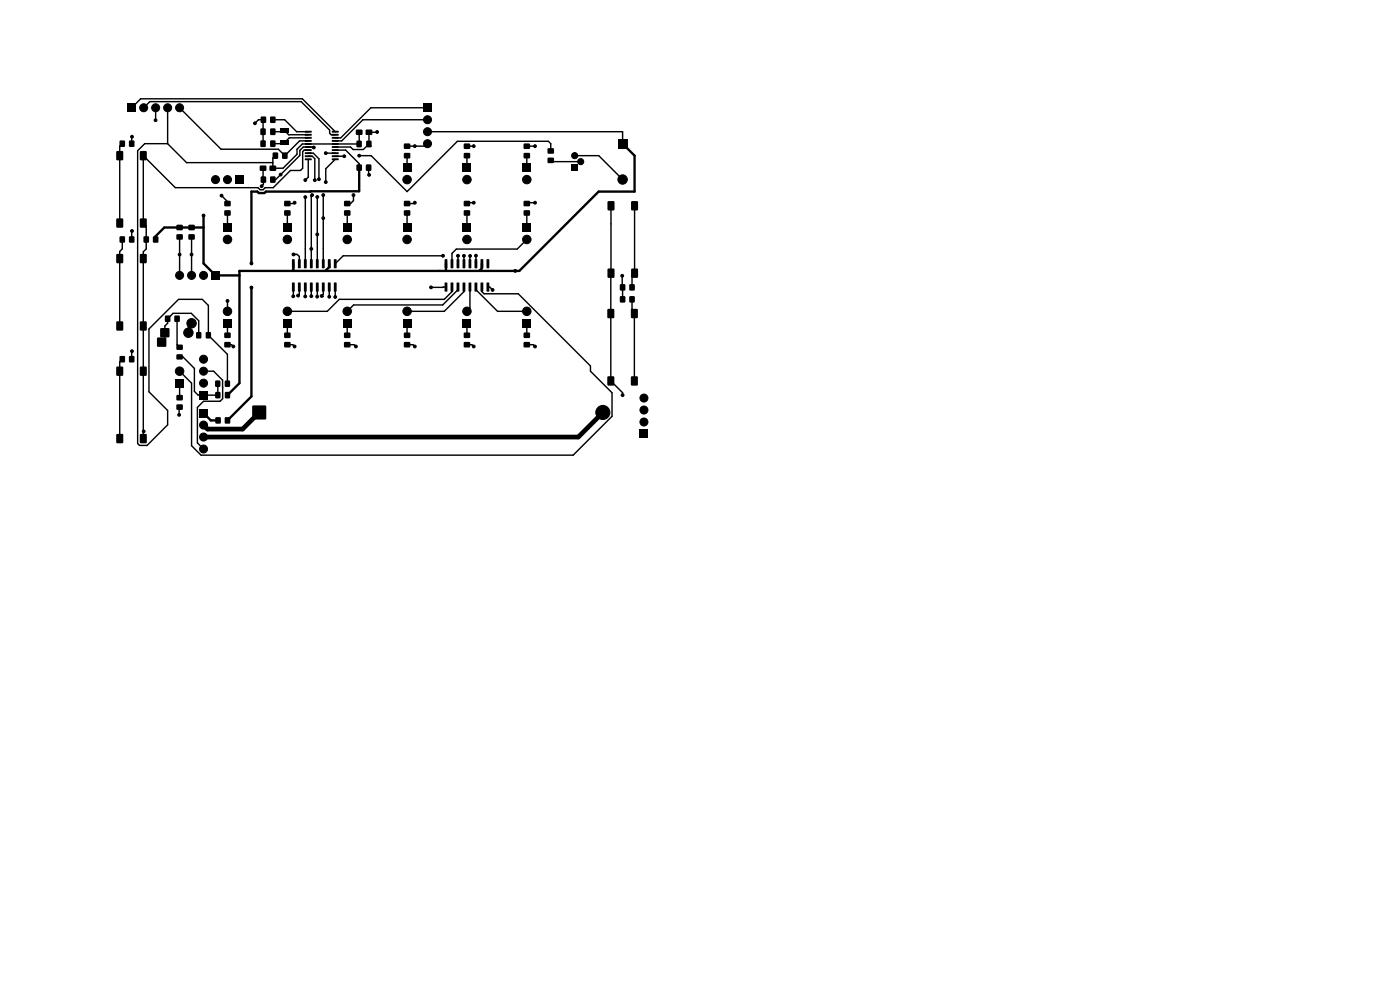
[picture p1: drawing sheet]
<svg xmlns="http://www.w3.org/2000/svg" width="297mm" height="210mm" viewBox="0 0 297 210" stroke-linecap="round" stroke-linejoin="round" font-family="sans-serif">
<g fill="#000">
<path d="M24.7 32.1h1.4v1.8h-1.4zM25.4 29.9h1.1v1.2h-1.1zM27.1 22h1.7v1.7h-1.7zM27.4 29.9h1.1v1.2h-1.1zM29.7 32.1h1.4v1.8h-1.4zM49.9 37.3h1.8v1.7h-1.8zM55.3 29.8h1v1.3h-1zM55.3 27.3h1v1.3h-1zM55.2 35.2h1.3v1h-1.3zM55.4 24.8h1v1.2h-1zM55.4 37.5h1v1.2h-1zM57.4 29.8h1v1.3h-1z"/>
<path d="M57.4 27.3h1v1.3h-1zM57.2 35.2h1.3v1h-1.3zM57.4 24.8h1v1.2h-1zM57.4 37.5h1v1.2h-1zM57.9 32.4h1v1.2h-1zM59.5 27.2h1.8v1h-1.8zM59.5 29.7h1.8v1h-1.8zM59.9 32.4h1v1.2h-1zM64.7 27.8l1.4-.1v.4h-1.4zM64.7 28.4h1.4v.3l-1.4 .1zM64.7 29.1l1.4-.1v.4h-1.4zM64.7 29.7h1.4v.3l-1.4 .1z"/>
<path d="M64.7 30.4l1.4-.1v.4h-1.4zM64.7 31h1.4v.3l-1.4 .1zM64.7 31.7l1.4-.1v.4h-1.4zM64.7 32.3h1.4v.3l-1.4 .1zM64.7 33l1.4-.1v.4h-1.4zM64.7 33.6h1.4v.3l-1.4 .1zM70.4 33.6h1.4v.3l-1.4 .1zM70.4 33l1.4-.1v.4h-1.4zM70.4 32.3h1.4v.3l-1.4 .1zM70.4 31.7l1.4-.1v.4h-1.4zM70.4 31h1.4v.3l-1.4 .1zM70.4 30.4l1.4-.1v.4h-1.4z"/>
<path d="M70.4 29.7h1.4v.3l-1.4 .1zM70.4 29.1l1.4-.1v.4h-1.4zM70.4 28.4h1.4v.3l-1.4 .1zM70.4 27.8l1.4-.1v.4h-1.4zM75.7 29.9h1v1.3h-1zM75.5 27.5h1.4v1.1h-1.4zM75.7 34.9h1v1.3h-1zM77.7 29.9h1.1v1.3h-1.1zM77.6 27.5h1.3v1.1h-1.3zM77.7 34.9h1v1.3h-1zM85.5 34.7h1.8v1.8h-1.8zM85.7 30.5h1.3v1h-1.3z"/>
<path d="M85.7 32.5h1.3v1h-1.3zM89.8 22h1.7v1.7h-1.7zM98.2 34.7h1.8v1.8h-1.8zM98.4 30.5h1.3v1h-1.3zM98.4 32.5h1.3v1h-1.3zM110.9 34.7h1.8v1.8h-1.8zM111.1 30.5h1.3v1h-1.3zM111.1 32.5h1.3v1h-1.3zM116.2 31.5h1.3v1h-1.3zM116.2 33.5h1.3v1h-1.3zM121.3 34.9h1.3v1.3h-1.3zM131.1 29.5h2v2h-2z"/>
<path d="M24.7 46.4h1.4v1.8h-1.4zM24.7 53.9h1.4v1.9h-1.4zM25.4 50.2h1.1v1.2h-1.1zM27.4 50.2h1.1v1.2h-1.1zM29.7 46.4h1.4v1.8h-1.4zM29.7 53.9h1.4v1.9h-1.4zM30.5 50.2h1v1.2h-1zM32.5 50.2h1v1.2h-1zM37.5 47.7h1.2v1.1h-1.2zM37.5 49.7h1.2v1.1h-1.2zM40 47.7h1.3v1.1h-1.3zM40 49.7h1.3v1.1h-1.3z"/>
<path d="M44.9 57.6h1.7v1.7h-1.7zM47.4 47.4h1.8v1.8h-1.8zM47.6 42.7h1.3v1h-1.3zM47.6 44.7h1.3v1h-1.3zM60.1 47.4h1.8v1.8h-1.8zM60.3 42.7h1.3v1h-1.3zM60.3 44.7h1.3v1h-1.3zM62 55l.5 .1-.1 1.8-.5-.1zM63.2 55l.6 .1-.1 1.8-.5-.1zM64.5 55l.6 .1-.1 1.8-.5-.1zM65.8 55l.5 .1-.1 1.8-.4-.1zM67.1 55l.5 .1-.1 1.8-.5-.1z"/>
<path d="M68.3 55l.6 .1-.1 1.8-.5-.1zM69.6 55l.5 .1v1.8l-.5-.1zM70.9 55l.5 .1-.1 1.8-.5-.1zM72.8 47.4h1.8v1.8h-1.8zM73 42.7h1.3v1h-1.3zM73 44.7h1.3v1h-1.3zM85.5 47.4h1.8v1.8h-1.8zM85.7 42.7h1.3v1h-1.3zM85.7 44.7h1.3v1h-1.3zM94.4 55l.5 .1-.1 1.8-.5-.1zM95.6 55l.6 .1-.1 1.8-.5-.1zM96.9 55l.5 .1v1.8l-.5-.1z"/>
<path d="M98.2 47.4h1.8v1.8h-1.8zM98.2 55l.5 .1-.1 1.8-.5-.1zM98.4 42.7h1.3v1h-1.3zM98.4 44.7h1.3v1h-1.3zM99.4 55l.6 .1-.1 1.8-.5-.1zM100.7 55l.6 .1-.1 1.8-.5-.1zM102 55l.5 .1-.1 1.8-.5-.1zM103.2 55l.6 .1-.1 1.8-.5-.1zM110.9 47.4h1.8v1.8h-1.8zM111.1 42.7h1.3v1h-1.3zM111.1 44.7h1.3v1h-1.3zM128.9 42.7h1.4v1.9h-1.4z"/>
<path d="M128.9 57h1.4v1.9h-1.4zM133.9 42.7h1.4v1.9h-1.4zM133.9 57h1.4v1.9h-1.4zM24.7 68.2h1.4v1.9h-1.4zM24.7 77.8h1.4v1.9h-1.4zM25.4 75.6h1.1v1.2h-1.1zM27.4 75.6h1.1v1.2h-1.1zM29.7 68.2h1.4v1.9h-1.4zM29.7 77.8h1.4v1.9h-1.4zM33.4 71.7h1.8v1.8h-1.8zM34 69.7h1.9v1.8h-1.9zM35 67h1.1v1.2h-1.1z"/>
<path d="M37 67h1.1v1.2h-1.1zM37.5 73.2h1.2v1h-1.2zM37.5 75.2h1.2v1h-1.2zM41.7 70.5h1v1.2h-1zM43.7 70.5h1v1.2h-1zM47.6 72.6h1.3v1h-1.3zM47.6 70.6h1.3v1h-1.3zM47.4 67.7h1.8v1.8h-1.8zM60.3 72.6h1.3v1h-1.3zM60.3 70.6h1.3v1h-1.3zM60.1 67.7h1.8v1.8h-1.8zM62 60h.5l-.1 1.9-.5-.1z"/>
<path d="M63.2 60h.6l-.1 1.9-.5-.1zM64.5 60h.6l-.1 1.9-.5-.1zM65.8 60h.5l-.1 1.9-.4-.1zM67.1 60h.5l-.1 1.9-.5-.1zM68.3 60h.6l-.1 1.9-.5-.1zM69.6 60h.5v1.9l-.5-.1zM70.9 60h.5l-.1 1.9-.5-.1zM73 72.6h1.3v1h-1.3zM73 70.6h1.3v1h-1.3zM72.8 67.7h1.8v1.8h-1.8zM85.7 72.6h1.3v1h-1.3zM85.7 70.6h1.3v1h-1.3z"/>
<path d="M85.5 67.7h1.8v1.8h-1.8zM94.4 60h.5l-.1 1.9-.5-.1zM95.6 60h.6l-.1 1.9-.5-.1zM96.9 60h.5v1.9l-.5-.1zM98.2 60h.5l-.1 1.9-.5-.1zM98.4 72.6h1.3v1h-1.3zM98.4 70.6h1.3v1h-1.3zM99.4 60h.6l-.1 1.9-.5-.1zM98.2 67.7h1.8v1.8h-1.8zM100.7 60h.6l-.1 1.9-.5-.1zM102 60h.5l-.1 1.9-.5-.1zM103.2 60h.6l-.1 1.9-.5-.1z"/>
<path d="M111.1 72.6h1.3v1h-1.3zM111.1 70.6h1.3v1h-1.3zM110.9 67.7h1.8v1.8h-1.8zM128.9 65.6h1.4v1.8h-1.4zM128.9 79.9h1.4v1.8h-1.4zM131.6 60.3h1v1.3h-1zM131.6 62.9h1v1.2h-1zM133.6 60.3h1v1.3h-1zM133.6 62.9h1v1.2h-1zM133.9 65.6h1.4v1.8h-1.4zM133.9 79.9h1.4v1.8h-1.4zM24.7 92.1h1.4v1.9h-1.4z"/>
<path d="M29.7 92.1h1.4v1.9h-1.4zM37.5 85.8h1.2v1.1h-1.2zM37.5 83.8h1.2v1.1h-1.2zM37.2 80.4h1.8v1.8h-1.8zM42.3 83h1.7v1.7h-1.7zM42.3 86.8h1.7v1.7h-1.7zM45.7 88.6h1.1v1.2h-1.1zM45.7 80.8h1v1.2h-1zM45.7 83.2h1v1.2h-1zM47.7 88.6h1.1v1.2h-1.1zM47.7 80.8h1v1.2h-1zM47.8 83.2h1v1.2h-1z"/>
<path d="M53.6 86.1h2.8v2.8h-2.8zM135.8 91.2h1.7v1.7h-1.7z"/>
</g>
<g fill="#000" stroke="#000" stroke-width=".21">
<circle cx="28" cy="29" r=".3"/>
<circle cx="30.5" cy="22.9" r=".85"/>
<circle cx="33" cy="25.5" r=".3"/>
<circle cx="33" cy="22.9" r=".85"/>
<circle cx="35.6" cy="22.9" r=".85"/>
<circle cx="38.1" cy="22.9" r=".85"/>
<circle cx="45.7" cy="38.1" r=".85"/>
<circle cx="48.3" cy="38.1" r=".85"/>
<circle cx="54.1" cy="26.2" r=".3"/>
<circle cx="55.5" cy="39.5" r=".3"/>
<circle cx="59.5" cy="37" r=".3"/>
<circle cx="64.8" cy="38.2" r=".3"/>
<circle cx="66.6" cy="31.3" r=".3"/>
<circle cx="66.8" cy="38.2" r=".3"/>
<circle cx="67.7" cy="38" r=".3"/>
<circle cx="69.1" cy="32.5" r=".3"/>
<circle cx="69.1" cy="38.6" r=".3"/>
<circle cx="73" cy="33.1" r=".3"/>
<circle cx="76.2" cy="33" r=".3"/>
<circle cx="78.3" cy="37.1" r=".3"/>
<circle cx="80" cy="28" r=".3"/>
<circle cx="86.4" cy="38.1" r=".9"/>
<circle cx="88" cy="31" r=".3"/>
<circle cx="90.7" cy="27.9" r=".85"/>
<circle cx="90.7" cy="25.4" r=".85"/>
<circle cx="90.7" cy="30.5" r=".85"/>
<circle cx="99.1" cy="38.1" r=".9"/>
<circle cx="100.5" cy="31" r=".3"/>
<circle cx="111.8" cy="38.1" r=".9"/>
<circle cx="113.5" cy="31" r=".3"/>
<circle cx="121.9" cy="33" r=".65"/>
<circle cx="123.2" cy="34.3" r=".65"/>
<circle cx="132.1" cy="38.1" r="1"/>
<circle cx="28" cy="49" r=".3"/>
<circle cx="38.1" cy="58.4" r=".85"/>
<circle cx="38.1" cy="54" r=".3"/>
<circle cx="40.6" cy="58.4" r=".85"/>
<circle cx="40.6" cy="54" r=".3"/>
<circle cx="43.2" cy="58.4" r=".85"/>
<circle cx="43.2" cy="45.7" r=".3"/>
<circle cx="47" cy="41.5" r=".3"/>
<circle cx="48.3" cy="50.8" r=".9"/>
<circle cx="53.3" cy="55.9" r=".3"/>
<circle cx="61" cy="50.8" r=".9"/>
<circle cx="62.3" cy="54" r=".3"/>
<circle cx="62.5" cy="43" r=".3"/>
<circle cx="64.8" cy="41.8" r=".3"/>
<circle cx="66" cy="52.8" r=".3"/>
<circle cx="66.2" cy="41.4" r=".3"/>
<circle cx="67.3" cy="49.7" r=".3"/>
<circle cx="67.3" cy="41.8" r=".3"/>
<circle cx="68.6" cy="41.4" r=".3"/>
<circle cx="68.6" cy="46.3" r=".3"/>
<circle cx="73.7" cy="50.8" r=".9"/>
<circle cx="75" cy="41.4" r=".3"/>
<circle cx="86.4" cy="50.8" r=".9"/>
<circle cx="88" cy="43" r=".3"/>
<circle cx="94" cy="54.3" r=".3"/>
<circle cx="97.2" cy="54.3" r=".3"/>
<circle cx="98.4" cy="54.3" r=".3"/>
<circle cx="99.1" cy="50.8" r=".9"/>
<circle cx="99.7" cy="54.3" r=".3"/>
<circle cx="100.5" cy="43" r=".3"/>
<circle cx="101" cy="54.2" r=".3"/>
<circle cx="109.3" cy="57.5" r=".3"/>
<circle cx="111.8" cy="50.8" r=".9"/>
<circle cx="113.5" cy="43" r=".3"/>
<circle cx="132" cy="58.5" r=".3"/>
<circle cx="28" cy="74.5" r=".3"/>
<circle cx="38.1" cy="78.7" r=".9"/>
<circle cx="40" cy="70.6" r="1"/>
<circle cx="40.6" cy="68.6" r="1"/>
<circle cx="43.2" cy="78.7" r=".85"/>
<circle cx="43.2" cy="76.2" r=".85"/>
<circle cx="48.3" cy="66" r=".9"/>
<circle cx="48.3" cy="63.8" r=".3"/>
<circle cx="49.5" cy="73.5" r=".3"/>
<circle cx="53.3" cy="61" r=".3"/>
<circle cx="61" cy="66" r=".9"/>
<circle cx="62.2" cy="62.8" r=".3"/>
<circle cx="62.5" cy="73.5" r=".3"/>
<circle cx="63.2" cy="62.7" r=".3"/>
<circle cx="64.8" cy="62.9" r=".3"/>
<circle cx="66" cy="62.8" r=".3"/>
<circle cx="67.3" cy="62.9" r=".3"/>
<circle cx="68.2" cy="62.8" r=".3"/>
<circle cx="69.9" cy="62.9" r=".3"/>
<circle cx="71.1" cy="63" r=".3"/>
<circle cx="73.7" cy="66" r=".9"/>
<circle cx="75.5" cy="73.5" r=".3"/>
<circle cx="86.4" cy="66" r=".9"/>
<circle cx="88" cy="73.5" r=".3"/>
<circle cx="91.4" cy="61" r=".3"/>
<circle cx="99.1" cy="66" r=".9"/>
<circle cx="100.5" cy="73.5" r=".3"/>
<circle cx="104.5" cy="61.5" r=".3"/>
<circle cx="111.8" cy="66" r=".9"/>
<circle cx="113.5" cy="73.5" r=".3"/>
<circle cx="30.5" cy="91.5" r=".3"/>
<circle cx="38" cy="88" r=".3"/>
<circle cx="43.2" cy="90.2" r=".85"/>
<circle cx="43.2" cy="92.7" r=".85"/>
<circle cx="43.2" cy="95.2" r=".85"/>
<circle cx="43.2" cy="81.3" r=".85"/>
<circle cx="127.9" cy="87.5" r="1.5"/>
<circle cx="132.1" cy="83.8" r=".3"/>
<circle cx="136.6" cy="89.5" r=".85"/>
<circle cx="136.6" cy="87" r=".85"/>
<circle cx="136.6" cy="84.4" r=".85"/>
</g>
<g fill="none" stroke="#000" stroke-width=".3">
<path d="M25.9 30.5l-.5 .5v16.3M27.9 22.9l1.9-1.9h34.3l7 6.9M28 29l-.1 1.5M30.5 22.9l1.3-1.3h32.1l6 6v.7l.4 .3h.8M33 22.9v2.6M35.6 30.5h-4.9l-1.5 1.5v62.1l.4 .4h1.6l4.4-4.4v-3l-4-4v-13.3l6.3-6.3h5l1.3 1.3v6.3l4 4.1v6.2M35.6 22.9v7.6M35.6 30.5l4 4h18.3M38.1 22.9l8.8 8.8h12.2l1.3 1.3 3.2-3.1h1.8M54.1 26.2l.7-.8h1.1l-.1 5.1M55.8 35.7l.1 3.4-.4 .4M57.9 25.4h2.5l2.5 2.5h2.5"/>
<path d="M57.9 27.9h2.3l.2-.2 .8 .9h4.2M65.4 31.8h-.9l-.3 .4v3.5l-.5 .5h-2.1l-3.6 3.6h-1.7l-.5 .5h-.6l-.5-.5h-17.5l-6.8-6.8v14.3l.6 .6v4.9l-.6 .6v39.6M65.4 32.5h1.1l1.2 1.2v4.3M65.4 33.1h.9l.5 .6v4.5M65.4 29.2h-4l-1.3 1.3h-2.2M65.4 33.8v3.8l-.6 .6M66.5 31.2h.1M66.5 31.3l-2.2-.1-.7 .7v1.1l-5.1 5.1h-.6M66.7 31.2h-.2M69.1 32.5h.1M69.1 32.5h2M71.1 31.8h2.2l2.9 2.9v.9"/>
<path d="M71.1 33.8l-2 2v2.8M71.1 33.1h1.9M73 33.1l.1 .1M76.2 30.5h-12.1l-1.1 1.2v1l-3 3h-2.1v-2.1l.5-.6M76.2 30.5h.1M76.2 28.1v2.4M78.2 35.6l.1 1.5M78.3 30.5l.4 .5M78.3 30.5l-1.2 1.2h-2.2l-.5-.5h-3.3M80 28l-1.7 .1v2.4M86.4 33v2.6M90.7 30.5l-.5 .5h-3.8"/>
<path d="M90.7 25.4h-13.7l-4.5 4.5h-1.4M90.7 27.9h41.4v2.6M90.7 22.9h-12l-6.4 6.3h-1.2M99.1 33v2.6M99.1 31h1.4M99.1 31h.1M111.8 33v2.6M113.5 31h-1.7M116.8 32v-1.5l-.5-.5h-19.3l-10.6 10.6-7.7-7.6h-2.5M116.8 34l.3 .3h6.1M121.9 33h5.1l5.1 5.1M25.9 50.8v2l-.5 .5v15.9"/>
<path d="M28 49l-.1 1.8M38.1 50.3v8.1M40.6 50.3v8.1M47 41.5l1.3 1.3v.4M48.3 45.2v3.1M61 45.2v3.1M62.3 54h.8l.4 .4v1.5M62.5 43l-.2 .2h-1.3M64.8 41.8v14.1M66.2 41.4l-.2 .2v14.3M67.3 41.8v14.1M68.6 41.4v14.5"/>
<path d="M73.7 45.2v3.1M73.7 48.3h.1M75 41.4v1.2l-.6 .6h-.7M86.4 45.2v3.1M88 43l-.2 .2h-1.4M94 54.3h-21.2l-1.7 1.6M97.2 54.3h.1M97.2 54.3v1.6M98.4 54.3v1.6M99.1 45.2v3.1M99.7 54.3v1.6M99.7 54.3h.1"/>
<path d="M100.5 43h-1.3l-.1 .2M101 54.2v1.7M111.8 45.2v3.1M111.8 50.8l-2.1 2h-12.9l-.9 1v2.1M113.5 43h-1.6l-.1 .2M129.6 43.7v37.1l2.5 2.5v.5M132 58.5l.1 5M134.6 43.7v14.3l-.5 .5v2.5M25.9 76.2l-.5 .5v16.3M28 74.5l-.1 1.7M37.6 67.6v5.5l.5 .6M38.1 75.7h.7l2.4 2.5v4.8l.8 .8h4.2v-2.4"/>
<path d="M40.6 68.6l-.6 .7v1.3M42.2 71.1v-3.1l-1.6-1.5h-3.9l-1.1 1.1v1l-.6 .6v2.7l-.7 .7M43.2 78.7h2.1l1.9 1.9v1.6v2.4l-.5 .5h-3.5l-1.3 1.3v7.6l1.3 1.3M48.2 63.8l.1 2.2M48.3 73.1h.8l.4 .4M48.3 68.6v2.5M61 73.1h1.1l.4 .4M61 68.6v2.5M62.2 62.8h.1M62.2 60.9v1.9M63.5 60.9v1.5l-.3 .3M64.8 60.9v2"/>
<path d="M66 60.9v1.9M66 62.8h.1M67.3 60.9v2M67.3 62.9h.1M68.6 60.9v1.5l-.4 .4 .4 .1M69.8 62.9h.1M69.8 60.9v2M71.1 60.9v2.1M73.7 73.1h1.4l.4 .4M73.7 68.6v2.5M86.4 73.1h1.2l.4 .4M86.4 68.6v2.5"/>
<path d="M94.6 60.9l-3.2 .1M95.9 60.9v1l-1.6 1.6h-22.3l-2.6 2.5h-8.4M97.2 60.9v.6l-3.3 3.2h-18.9l-1.3 1.3M98.4 60.9v1l-4.1 4.1h-7.9M99.1 73.1h1l.4 .4M99.1 68.6v2.5M99.7 60.9v4.5l-.6 .6M101 60.9v.6l4.6 4.5h6.2M102.2 60.9v1l.5 .4h7.2l15.4 15.3v1.1l4.5 4.6v5l-8.2 8.3h-79l-2-2.1v-13.2l-2.5-2.6M103.5 60.9h.4l.6 .6M111.8 73.1h1.3l.4 .4M111.8 68.6v2.5"/>
<path d="M134.1 63.5v2.1l.5 .5v14.7M38.1 86.4l-.1 1.6M38.1 81.3v3.1M46.2 81.4h.1"/>
</g>
<path d="M76.2 35.6l-.1 5h-19.7l-.3 .4h-1.2l-.3-.4h-1.3v15.3M132.1 30.5l2.5 2.5v7.6h-7.6l-16.8 16.9h-59.4M43.2 45.7v10.2l2.5 2.5h5.1M43.2 48.3h-8.3l-1.9 1.8v.7M50.8 57.5v23.8l-2.5 2.5M50.8 57.5h.1M62.2 55.9v1.3l-.2 .3M69.8 55.9v.7l-.8 .9M94.6 55.9l-.1 1.6M102.2 55.9v1l-.5 .6M53.3 61v23.1l-5 5.1M43.2 87.6l1.5 1.6h1.6" fill="none" stroke="#000" stroke-width=".5"/>
<path d="M55 87.5l-3.5 3.5h-7.5l-.8-.8M127.9 87.5l-5.2 5.2h-79.5" fill="none" stroke="#000" stroke-width="1"/>
</svg>
